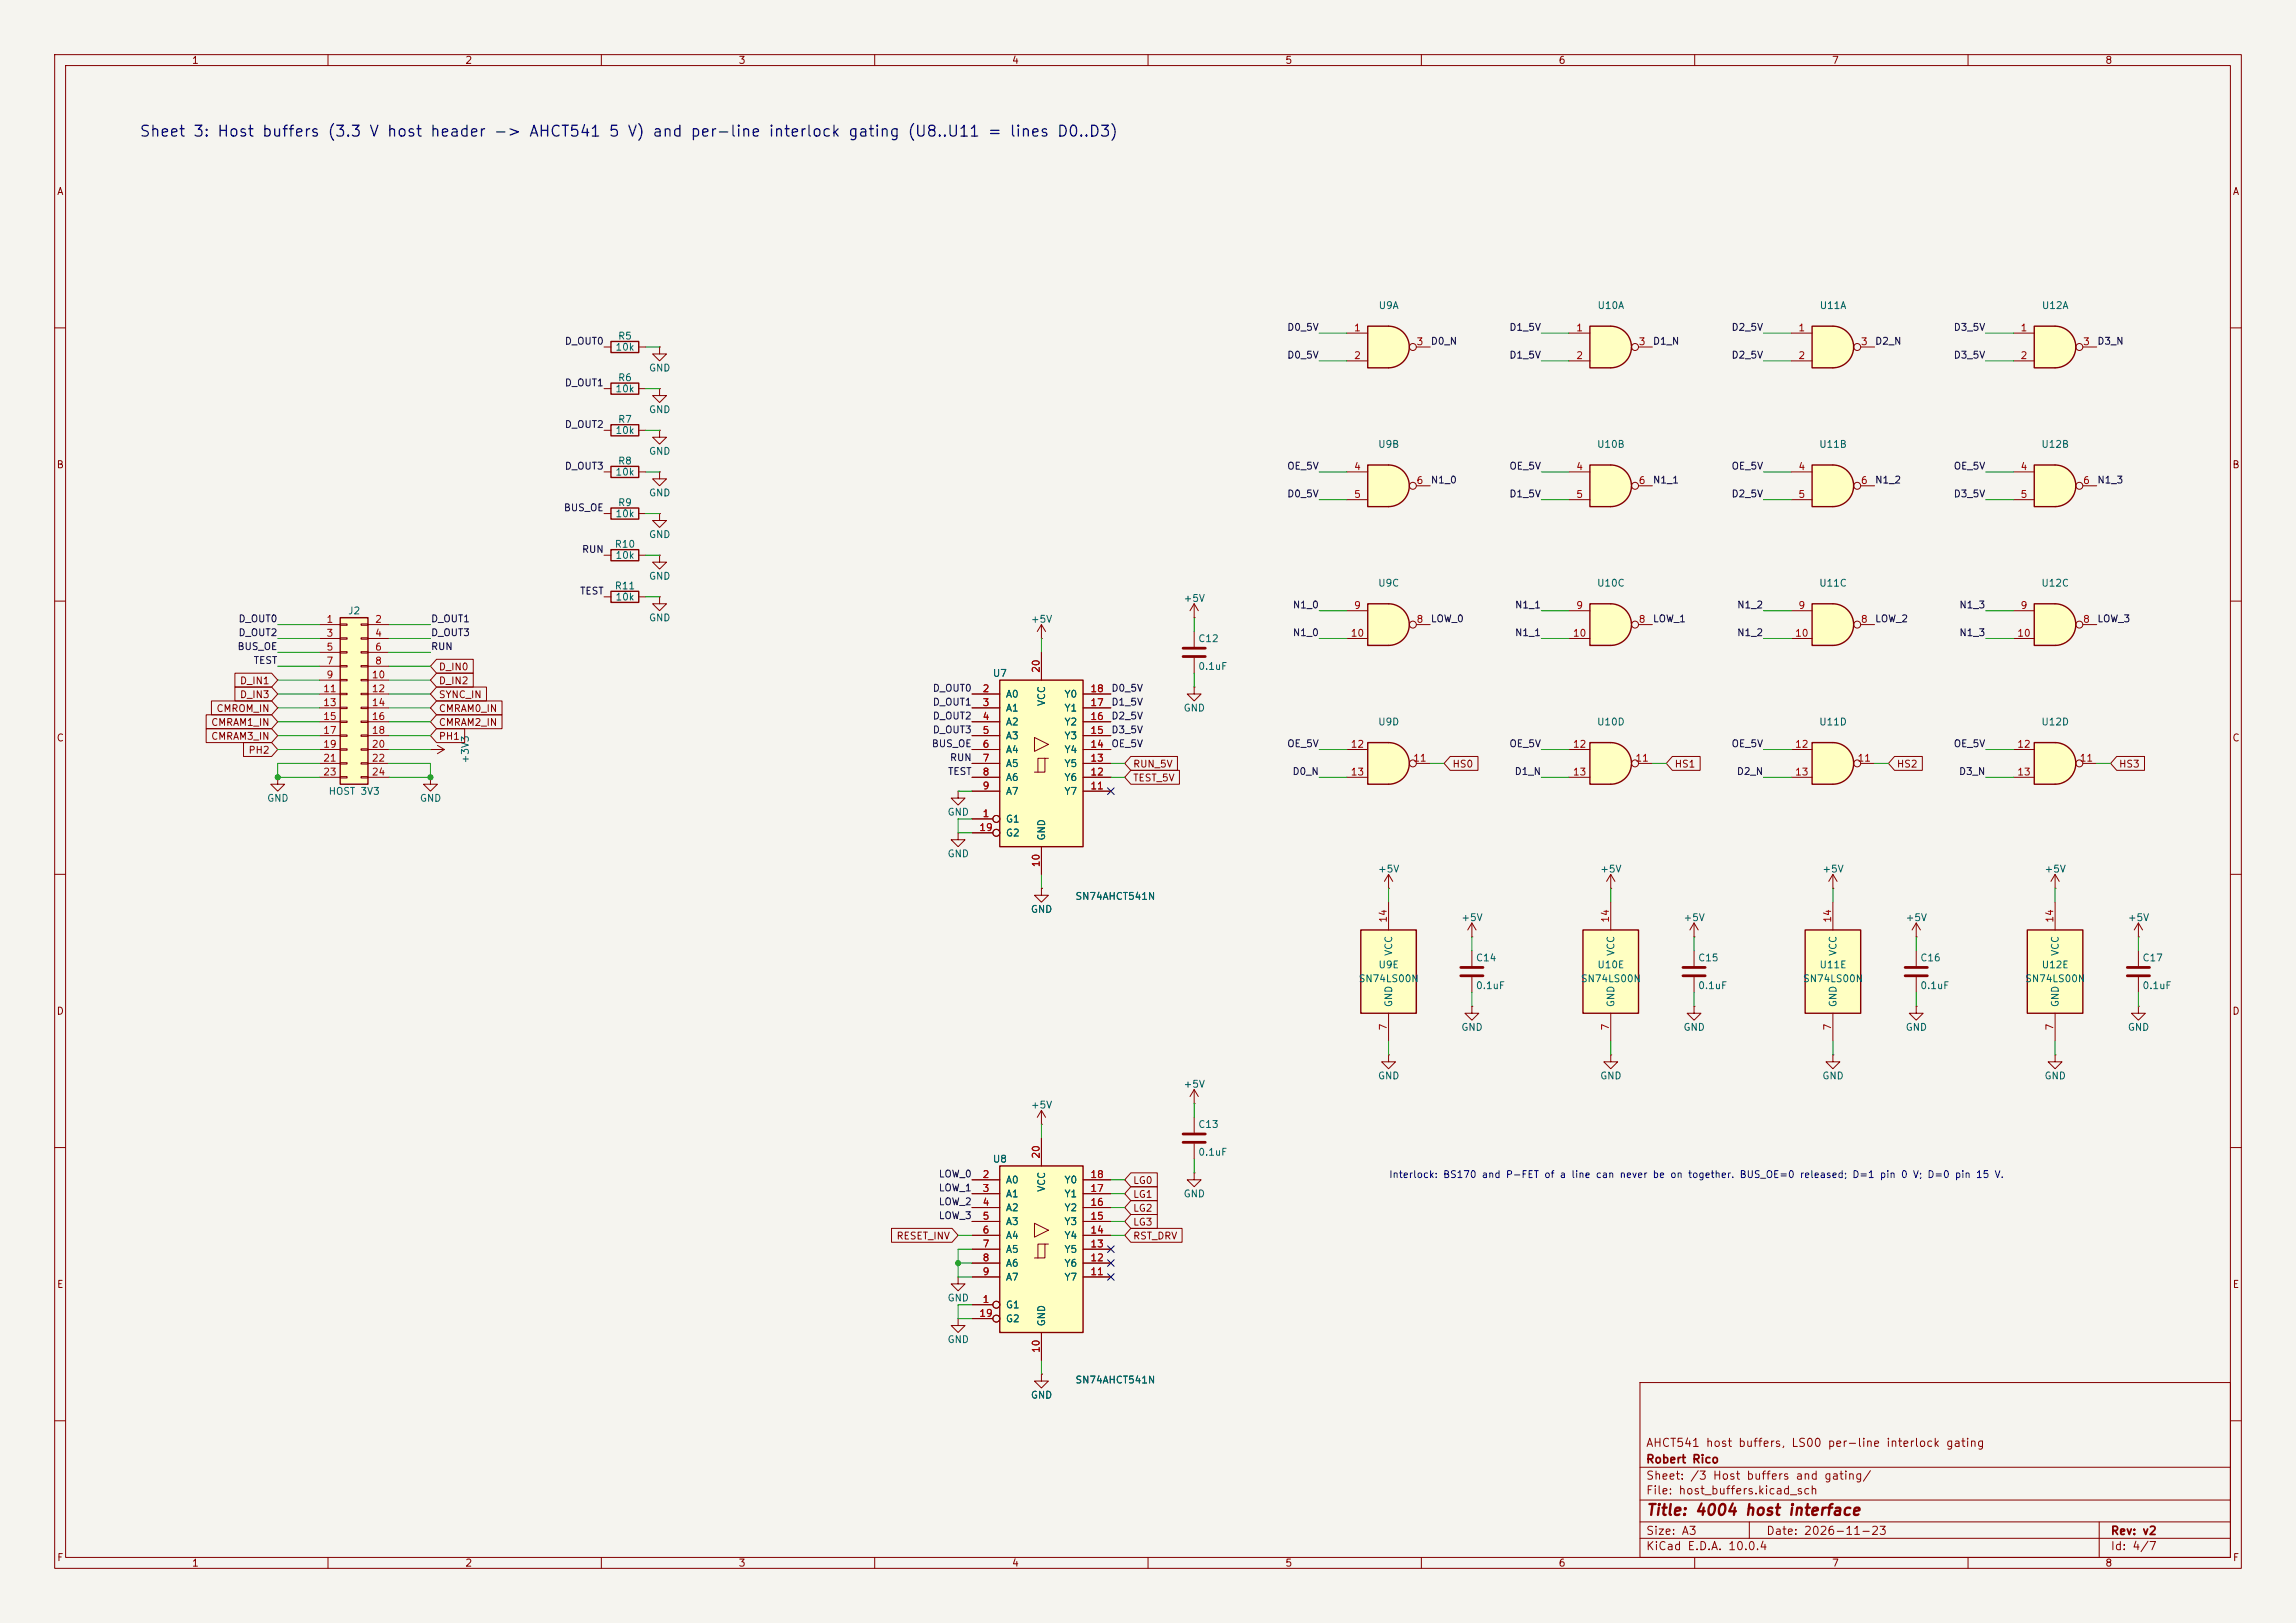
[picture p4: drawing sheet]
<svg xmlns="http://www.w3.org/2000/svg" width="420mm" height="297mm" viewBox="0 0 420 297" stroke-linecap="round" stroke-linejoin="round" font-family="sans-serif">
<defs><g id="words">
<text font-size="2" fill="#0000c2" x="25.4" y="25.5">Sheet 3: Host buffers (3.3 V host header -&gt; AHCT541 5 V) and per-line interlock gating (U8..U11 = lines D0..D3)</text>
<text font-size="2" fill="#840000" x="301" y="277.8">Title: 4004 host interface</text>
<g font-size="1.5" fill="#840000">
<text x="301" y="268.1">Robert Rico</text>
<text x="301" y="265.1">AHCT541 host buffers, LS00 per-line interlock gating</text>
<text x="301" y="273.8">File: host_buffers.kicad_sch</text>
<text x="301" y="271.1">Sheet: /3 Host buffers and gating/</text>
<text x="301" y="281.2">Size: A3</text>
<text x="323" y="281.2">Date: 2026-11-23</text>
<text x="386" y="281.2">Rev: v2</text>
<text x="301" y="284">KiCad E.D.A. 10.0.4</text>
<text x="386" y="284">Id: 4/7</text>
</g>
<g font-size="1.3" fill="#840000">
<text x="35" y="12">1</text>
<text x="85" y="12">2</text>
<text x="135" y="12">3</text>
<text x="185" y="12">4</text>
<text x="235" y="12">5</text>
<text x="285" y="12">6</text>
<text x="335" y="12">7</text>
<text x="385" y="12">8</text>
<text x="10.3" y="36">A</text>
<text x="408.3" y="36">A</text>
<text x="10.3" y="86">B</text>
<text x="408.2" y="86">B</text>
<text x="43.8" y="125.5">D_IN1</text>
<text x="80.2" y="123">D_IN0</text>
<text x="80.2" y="125.5">D_IN2</text>
<text x="39.5" y="130.6">CMROM_IN</text>
<text x="43.8" y="128.1">D_IN3</text>
<text x="80.2" y="128.1">SYNC_IN</text>
<text x="80.2" y="130.6">CMRAM0_IN</text>
<text x="10.3" y="136">C</text>
<text x="38.5" y="135.7">CMRAM3_IN</text>
<text x="38.5" y="133.1">CMRAM1_IN</text>
<text x="80.2" y="133.1">CMRAM2_IN</text>
<text x="80.2" y="135.7">PH1</text>
<text x="408.2" y="136">C</text>
<text x="45.4" y="138.2">PH2</text>
<text x="207.2" y="143.3">TEST_5V</text>
<text x="207.2" y="140.8">RUN_5V</text>
<text x="265.6" y="140.8">HS0</text>
<text x="306.2" y="140.8">HS1</text>
<text x="346.9" y="140.8">HS2</text>
<text x="387.5" y="140.8">HS3</text>
<text x="10.3" y="186">D</text>
<text x="408.2" y="186">D</text>
<text x="207.2" y="217">LG0</text>
<text x="207.2" y="219.5">LG1</text>
<text x="163.9" y="227.1">RESET_INV</text>
<text x="207.2" y="227.1">RST_DRV</text>
<text x="207.2" y="222">LG2</text>
<text x="207.2" y="224.6">LG3</text>
<text x="10.3" y="236">E</text>
<text x="408.3" y="236">E</text>
<text x="10.3" y="286">F</text>
<text x="35" y="287">1</text>
<text x="85" y="287">2</text>
<text x="135" y="287">3</text>
<text x="185" y="287">4</text>
<text x="235" y="287">5</text>
<text x="285" y="287">6</text>
<text x="335" y="287">7</text>
<text x="385" y="287">8</text>
<text x="408.3" y="286">F</text>
</g>
<g font-size="1.3" fill="#006464">
<text x="252.1" y="56.9">U9A</text>
<text x="292.1" y="56.9">U10A</text>
<text x="332.8" y="56.9">U11A</text>
<text x="373.4" y="56.9">U12A</text>
<text x="112.5" y="64.5">10k</text>
<text x="113" y="62.4">R5</text>
<text x="113" y="70.1">R6</text>
<text x="118.6" y="68.3">GND</text>
<text x="112.5" y="72.1">10k</text>
<text x="113" y="77.7">R7</text>
<text x="118.6" y="75.9">GND</text>
<text x="112.5" y="79.7">10k</text>
<text x="118.6" y="83.5">GND</text>
<text x="252" y="82.3">U9B</text>
<text x="292" y="82.3">U10B</text>
<text x="332.7" y="82.3">U11B</text>
<text x="373.3" y="82.3">U12B</text>
<text x="112.5" y="87.3">10k</text>
<text x="113" y="85.3">R8</text>
<text x="112.5" y="95">10k</text>
<text x="113" y="92.9">R9</text>
<text x="118.6" y="91.1">GND</text>
<text x="112.4" y="100.5">R10</text>
<text x="118.6" y="98.8">GND</text>
<text x="112.5" y="102.6">10k</text>
<text x="118.6" y="106.4">GND</text>
<text x="252" y="107.7">U9C</text>
<text x="292" y="107.7">U10C</text>
<text x="332.7" y="107.7">U11C</text>
<text x="373.3" y="107.7">U12C</text>
<text x="63.6" y="112.7">J2</text>
<text x="112.4" y="108.2">R11</text>
<text x="112.5" y="110.2">10k</text>
<text x="216.4" y="110.4">+5V</text>
<text x="118.6" y="114">GND</text>
<text x="188.5" y="114.3">+5V</text>
<text x="219.1" y="117.8">C12</text>
<text x="181.5" y="124.2">U7</text>
<text x="219.1" y="122.9">0.1uF</text>
<text x="183.9" y="128">A0</text>
<text x="183.9" y="130.5">A1</text>
<text x="191.5" y="129.3" transform="rotate(-90 191.5 129.3)">VCC</text>
<text x="194.6" y="130.5">Y1</text>
<text x="194.6" y="128">Y0</text>
<text x="216.4" y="130.5">GND</text>
<text x="183.9" y="133.1">A2</text>
<text x="183.9" y="135.6">A3</text>
<text x="194.6" y="135.6">Y3</text>
<text x="194.6" y="133.1">Y2</text>
<text x="252" y="133.1">U9D</text>
<text x="292" y="133.1">U10D</text>
<text x="332.7" y="133.1">U11D</text>
<text x="373.3" y="133.1">U12D</text>
<text x="86.1" y="139.8" transform="rotate(-90 86.1 139.8)">+3V3</text>
<text x="183.9" y="138.1">A4</text>
<text x="183.9" y="140.7">A5</text>
<text x="183.9" y="143.2">A6</text>
<text x="194.6" y="143.2">Y6</text>
<text x="194.6" y="140.7">Y5</text>
<text x="194.6" y="138.1">Y4</text>
<text x="48.8" y="147">GND</text>
<text x="60" y="145.8">HOST 3V3</text>
<text x="76.7" y="147">GND</text>
<text x="173.2" y="149.6">GND</text>
<text x="183.9" y="145.8">A7</text>
<text x="194.6" y="145.8">Y7</text>
<text x="183.9" y="150.8">G1</text>
<text x="183.9" y="153.4">G2</text>
<text x="191.5" y="153.9" transform="rotate(-90 191.5 153.9)">GND</text>
<text x="173.2" y="157.2">GND</text>
<text x="252" y="160">+5V</text>
<text x="292.6" y="160">+5V</text>
<text x="333.2" y="160">+5V</text>
<text x="373.9" y="160">+5V</text>
<text x="188.5" y="167.3">GND</text>
<text x="196.6" y="165">SN74AHCT541N</text>
<text x="267.2" y="168.9">+5V</text>
<text x="307.8" y="168.9">+5V</text>
<text x="348.5" y="168.9">+5V</text>
<text x="389.1" y="168.9">+5V</text>
<text x="252.1" y="177.5">U9E</text>
<text x="255" y="175" transform="rotate(-90 255 175)">VCC</text>
<text x="269.9" y="176.2">C14</text>
<text x="292.1" y="177.5">U10E</text>
<text x="295.6" y="175" transform="rotate(-90 295.6 175)">VCC</text>
<text x="310.5" y="176.2">C15</text>
<text x="332.7" y="177.5">U11E</text>
<text x="336.3" y="175" transform="rotate(-90 336.3 175)">VCC</text>
<text x="351.2" y="176.2">C16</text>
<text x="373.4" y="177.5">U12E</text>
<text x="376.9" y="175" transform="rotate(-90 376.9 175)">VCC</text>
<text x="391.8" y="176.2">C17</text>
<text x="248.4" y="180">SN74LS00N</text>
<text x="255" y="184.4" transform="rotate(-90 255 184.4)">GND</text>
<text x="269.9" y="181.3">0.1uF</text>
<text x="289.1" y="180">SN74LS00N</text>
<text x="295.6" y="184.4" transform="rotate(-90 295.6 184.4)">GND</text>
<text x="310.5" y="181.3">0.1uF</text>
<text x="329.7" y="180">SN74LS00N</text>
<text x="336.3" y="184.4" transform="rotate(-90 336.3 184.4)">GND</text>
<text x="351.2" y="181.3">0.1uF</text>
<text x="370.3" y="180">SN74LS00N</text>
<text x="376.9" y="184.4" transform="rotate(-90 376.9 184.4)">GND</text>
<text x="391.8" y="181.3">0.1uF</text>
<text x="267.2" y="188.9">GND</text>
<text x="307.8" y="188.9">GND</text>
<text x="348.5" y="188.9">GND</text>
<text x="389.1" y="188.9">GND</text>
<text x="252" y="197.8">GND</text>
<text x="292.6" y="197.8">GND</text>
<text x="333.2" y="197.8">GND</text>
<text x="373.9" y="197.8">GND</text>
<text x="188.5" y="203.2">+5V</text>
<text x="216.4" y="199.3">+5V</text>
<text x="219.1" y="206.7">C13</text>
<text x="181.5" y="213.1">U8</text>
<text x="219.1" y="211.8">0.1uF</text>
<text x="183.9" y="216.9">A0</text>
<text x="183.9" y="219.4">A1</text>
<text x="183.9" y="222">A2</text>
<text x="191.5" y="218.2" transform="rotate(-90 191.5 218.2)">VCC</text>
<text x="194.6" y="222">Y2</text>
<text x="194.6" y="219.4">Y1</text>
<text x="194.6" y="216.9">Y0</text>
<text x="216.4" y="219.4">GND</text>
<text x="183.9" y="224.5">A3</text>
<text x="183.9" y="227">A4</text>
<text x="194.6" y="227">Y4</text>
<text x="194.6" y="224.5">Y3</text>
<text x="183.9" y="229.6">A5</text>
<text x="183.9" y="232.1">A6</text>
<text x="194.6" y="232.1">Y6</text>
<text x="194.6" y="229.6">Y5</text>
<text x="173.2" y="238.5">GND</text>
<text x="183.9" y="239.7">G1</text>
<text x="183.9" y="234.7">A7</text>
<text x="194.6" y="234.7">Y7</text>
<text x="183.9" y="242.3">G2</text>
<text x="191.5" y="242.8" transform="rotate(-90 191.5 242.8)">GND</text>
<text x="173.2" y="246.1">GND</text>
<text x="188.5" y="256.2">GND</text>
<text x="196.6" y="253.5">SN74AHCT541N</text>
</g>
<g font-size="1.3" fill="#0f0f0f">
<text x="103.2" y="63.4">D_OUT0</text>
<text x="235.4" y="60.8">D0_5V</text>
<text x="235.4" y="65.9">D0_5V</text>
<text x="261.6" y="63.4">D0_N</text>
<text x="276" y="65.9">D1_5V</text>
<text x="276" y="60.8">D1_5V</text>
<text x="302.3" y="63.4">D1_N</text>
<text x="316.6" y="65.9">D2_5V</text>
<text x="316.6" y="60.8">D2_5V</text>
<text x="342.9" y="63.4">D2_N</text>
<text x="357.3" y="60.8">D3_5V</text>
<text x="357.3" y="65.9">D3_5V</text>
<text x="383.5" y="63.4">D3_N</text>
<text x="103.2" y="71">D_OUT1</text>
<text x="103.2" y="78.6">D_OUT2</text>
<text x="103.2" y="86.2">D_OUT3</text>
<text x="235.4" y="86.2">OE_5V</text>
<text x="261.6" y="88.8">N1_0</text>
<text x="276" y="86.2">OE_5V</text>
<text x="302.3" y="88.8">N1_1</text>
<text x="316.6" y="86.2">OE_5V</text>
<text x="342.9" y="88.8">N1_2</text>
<text x="357.3" y="86.2">OE_5V</text>
<text x="383.5" y="88.8">N1_3</text>
<text x="103" y="93.9">BUS_OE</text>
<text x="235.4" y="91.3">D0_5V</text>
<text x="276" y="91.3">D1_5V</text>
<text x="316.6" y="91.3">D2_5V</text>
<text x="357.3" y="91.3">D3_5V</text>
<text x="106.4" y="101.5">RUN</text>
<text x="106" y="109.1">TEST</text>
<text x="236.4" y="111.6">N1_0</text>
<text x="277" y="111.6">N1_1</text>
<text x="317.7" y="111.6">N1_2</text>
<text x="358.3" y="111.6">N1_3</text>
<text x="43.3" y="119.3">BUS_OE</text>
<text x="43.5" y="114.2">D_OUT0</text>
<text x="43.5" y="116.7">D_OUT2</text>
<text x="78.7" y="119.3">RUN</text>
<text x="78.7" y="116.7">D_OUT3</text>
<text x="78.7" y="114.2">D_OUT1</text>
<text x="236.4" y="116.7">N1_0</text>
<text x="261.6" y="114.2">LOW_0</text>
<text x="277" y="116.7">N1_1</text>
<text x="302.3" y="114.2">LOW_1</text>
<text x="317.7" y="116.7">N1_2</text>
<text x="342.9" y="114.2">LOW_2</text>
<text x="358.3" y="116.7">N1_3</text>
<text x="383.5" y="114.2">LOW_3</text>
<text x="46.3" y="121.8">TEST</text>
<text x="170.5" y="129.4">D_OUT1</text>
<text x="170.5" y="132">D_OUT2</text>
<text x="170.5" y="126.9">D_OUT0</text>
<text x="203.2" y="132">D2_5V</text>
<text x="203.2" y="126.9">D0_5V</text>
<text x="203.2" y="129.4">D1_5V</text>
<text x="170.3" y="137">BUS_OE</text>
<text x="170.5" y="134.5">D_OUT3</text>
<text x="203.2" y="137">OE_5V</text>
<text x="203.2" y="134.5">D3_5V</text>
<text x="235.4" y="137">OE_5V</text>
<text x="276" y="137">OE_5V</text>
<text x="316.6" y="137">OE_5V</text>
<text x="357.3" y="137">OE_5V</text>
<text x="173.3" y="142.1">TEST</text>
<text x="173.7" y="139.6">RUN</text>
<text x="236.3" y="142.1">D0_N</text>
<text x="277" y="142.1">D1_N</text>
<text x="317.6" y="142.1">D2_N</text>
<text x="358.2" y="142.1">D3_N</text>
<text x="171.6" y="215.8">LOW_0</text>
<text x="171.6" y="218.3">LOW_1</text>
<text x="171.6" y="220.9">LOW_2</text>
<text x="171.6" y="223.4">LOW_3</text>
</g>
<g font-size="1.3" fill="#a90000">
<text x="247.6" y="60.9">1</text>
<text x="259" y="63.5">3</text>
<text x="288.2" y="60.9">1</text>
<text x="299.6" y="63.5">3</text>
<text x="328.9" y="60.9">1</text>
<text x="340.3" y="63.5">3</text>
<text x="369.5" y="60.9">1</text>
<text x="380.9" y="63.5">3</text>
<text x="247.6" y="66">2</text>
<text x="288.2" y="66">2</text>
<text x="328.9" y="66">2</text>
<text x="369.5" y="66">2</text>
<text x="247.6" y="86.3">4</text>
<text x="259" y="88.9">6</text>
<text x="288.2" y="86.3">4</text>
<text x="299.6" y="88.9">6</text>
<text x="328.9" y="86.3">4</text>
<text x="340.3" y="88.9">6</text>
<text x="369.5" y="86.3">4</text>
<text x="380.9" y="88.9">6</text>
<text x="247.6" y="91.4">5</text>
<text x="288.2" y="91.4">5</text>
<text x="328.9" y="91.4">5</text>
<text x="369.5" y="91.4">5</text>
<text x="247.6" y="111.7">9</text>
<text x="288.2" y="111.7">9</text>
<text x="328.9" y="111.7">9</text>
<text x="369.5" y="111.7">9</text>
<text x="59.6" y="114.3">1</text>
<text x="59.6" y="116.8">3</text>
<text x="59.6" y="119.4">5</text>
<text x="68.5" y="114.3">2</text>
<text x="68.5" y="116.8">4</text>
<text x="68.5" y="119.4">6</text>
<text x="247" y="116.8">10</text>
<text x="259" y="114.3">8</text>
<text x="287.6" y="116.8">10</text>
<text x="299.6" y="114.3">8</text>
<text x="328.3" y="116.8">10</text>
<text x="340.3" y="114.3">8</text>
<text x="368.9" y="116.8">10</text>
<text x="380.9" y="114.3">8</text>
<text x="59.6" y="121.9">7</text>
<text x="59.6" y="124.4">9</text>
<text x="67.9" y="124.4">10</text>
<text x="68.5" y="121.9">8</text>
<text x="190.5" y="123.2" transform="rotate(-90 190.5 123.2)">20</text>
<text x="59" y="127">11</text>
<text x="59" y="129.5">13</text>
<text x="67.9" y="127">12</text>
<text x="67.9" y="129.5">14</text>
<text x="179.6" y="127">2</text>
<text x="179.6" y="129.5">3</text>
<text x="199.3" y="129.5">17</text>
<text x="199.3" y="127">18</text>
<text x="59" y="132.1">15</text>
<text x="59" y="134.6">17</text>
<text x="59" y="137.1">19</text>
<text x="67.9" y="132.1">16</text>
<text x="67.9" y="134.6">18</text>
<text x="67.9" y="137.1">20</text>
<text x="179.6" y="132.1">4</text>
<text x="179.6" y="134.6">5</text>
<text x="179.6" y="137.1">6</text>
<text x="199.3" y="137.1">14</text>
<text x="199.3" y="134.6">15</text>
<text x="199.3" y="132.1">16</text>
<text x="247" y="137.1">12</text>
<text x="287.6" y="137.1">12</text>
<text x="328.3" y="137.1">12</text>
<text x="368.9" y="137.1">12</text>
<text x="59" y="139.7">21</text>
<text x="59" y="142.2">23</text>
<text x="67.9" y="139.7">22</text>
<text x="67.9" y="142.2">24</text>
<text x="179.6" y="139.7">7</text>
<text x="179.6" y="142.2">8</text>
<text x="199.3" y="142.2">12</text>
<text x="199.3" y="139.7">13</text>
<text x="247" y="142.2">13</text>
<text x="258.4" y="139.7">11</text>
<text x="287.6" y="142.2">13</text>
<text x="299" y="139.7">11</text>
<text x="328.3" y="142.2">13</text>
<text x="339.7" y="139.7">11</text>
<text x="368.9" y="142.2">13</text>
<text x="380.3" y="139.7">11</text>
<text x="179.6" y="149.8">1</text>
<text x="179.6" y="144.8">9</text>
<text x="199.3" y="144.8">11</text>
<text x="179" y="152.4">19</text>
<text x="190.5" y="158.8" transform="rotate(-90 190.5 158.8)">10</text>
<text x="254" y="169" transform="rotate(-90 254 169)">14</text>
<text x="294.6" y="169" transform="rotate(-90 294.6 169)">14</text>
<text x="335.3" y="169" transform="rotate(-90 335.3 169)">14</text>
<text x="375.9" y="169" transform="rotate(-90 375.9 169)">14</text>
<text x="254" y="188.7" transform="rotate(-90 254 188.7)">7</text>
<text x="294.6" y="188.7" transform="rotate(-90 294.6 188.7)">7</text>
<text x="335.3" y="188.7" transform="rotate(-90 335.3 188.7)">7</text>
<text x="375.9" y="188.7" transform="rotate(-90 375.9 188.7)">7</text>
<text x="179.6" y="215.9">2</text>
<text x="190.5" y="212.1" transform="rotate(-90 190.5 212.1)">20</text>
<text x="199.3" y="215.9">18</text>
<text x="179.6" y="218.4">3</text>
<text x="179.6" y="221">4</text>
<text x="199.3" y="221">16</text>
<text x="199.3" y="218.4">17</text>
<text x="179.6" y="223.5">5</text>
<text x="179.6" y="226">6</text>
<text x="199.3" y="226">14</text>
<text x="199.3" y="223.5">15</text>
<text x="179.6" y="228.6">7</text>
<text x="179.6" y="231.1">8</text>
<text x="179.6" y="233.7">9</text>
<text x="199.3" y="233.7">11</text>
<text x="199.3" y="231.1">12</text>
<text x="199.3" y="228.6">13</text>
<text x="179.6" y="238.7">1</text>
<text x="179" y="241.3">19</text>
<text x="190.5" y="247.7" transform="rotate(-90 190.5 247.7)">10</text>
</g>
<text font-size="1.3" fill="#0000c2" x="254" y="215.9">Interlock: BS170 and P-FET of a line can never be on together. BUS_OE=0 released; D=1 pin 0 V; D=0 pin 15 V.</text>
</g></defs>
<path d="M0 0h420v297h-420z" fill="#f5f4ef" stroke="#f5f4ef" stroke-width=".18"/>
<g fill="none" stroke="#840000" stroke-width=".18">
<path d="M10 10h400v277h-400zM12 12h396v273h-396zM60 10v2M110 10v2M160 10v2M210 10v2M260 10v2M310 10v2M360 10v2M10 60h2M408 60h2M10 110h2"/>
<path d="M408 110h2M10 160h2M408 160h2M10 210h2M408 210h2M300 253h108v32h-108zM10 260h2M300 278.5h108M300 274.5h108M300 268.5h108M320 278.5v3M384 278.5v6.5"/>
<path d="M408 260h2M60 285v2M110 285v2M160 285v2M210 285v2M260 285v2M300 281.5h108M310 285v2M360 285v2"/>
</g>
<path d="M375.9 110.5a3.8 3.8 0 0 1 3.8 3.8 3.8 3.8 0 0 1-3.8 3.8z" fill="#ffffc2" stroke="#ffffc2" stroke-width=".18"/>
<path d="M372.1 110.5h3.8v7.6h-3.8z" fill="#ffffc2"/>
<path d="M111.8 62.5h5v2h-5zM372.1 110.5h3.8a3.8 3.8 0 0 1 3.8 3.8 3.8 3.8 0 0 1-3.8 3.8h-3.8z" fill="none" stroke="#840000" stroke-width=".25"/>
<g fill="none" stroke="#840000" stroke-width=".18">
<path d="M110.5 63.5h1.3M116.8 63.5h1.3M218.4 113h.1M218.4 110.5v2.5M218.4 115.6v2.8M218.4 110.5l-.7 1.3M218.4 110.5l.8 1.3M368.3 111.8h3.8M368.3 116.8h3.8M381 114.3h2.5M218.4 120.4v2.8M309.9 174v2.8"/>
<path d="M309.9 178.8v2.8M218.4 204.5v2.8M218.4 209.3v2.8"/>
<circle cx="380.4" cy="114.3" r=".63"/>
</g>
<path d="M216.4 118.6h4.1M216.4 120.1h4.1M307.8 177h4.1M307.8 178.6h4.1M216.4 207.5h4.1M216.4 209h4.1" fill="none" stroke="#840000" stroke-width=".51"/>
<path d="M182.9 213.4h15.2v30.4h-15.2z" fill="#ffffc2"/>
<g fill="none" stroke="#840000" stroke-width=".18">
<path d="M177.8 215.9h5.1M177.8 218.4h5.1M190.5 208.3v5.1M198.1 215.9h5.1M198.1 218.4h5.1M177.8 238.8h3.8M177.8 221h5.1M177.8 223.5h5.1M177.8 226.1h5.1M177.8 228.6h5.1M177.8 231.1h5.1M177.8 233.7h5.1"/>
<path d="M189.2 223.9l2.6 1.2-2.6 1.3zM191.1 227.7h-1.2v2.5M191.8 227.7h-.7v2.5h-1.9M198.1 221h5.1M198.1 223.5h5.1M198.1 226.1h5.1M198.1 228.6h5.1M198.1 231.1h5.1M198.1 233.7h5.1M177.8 241.3h3.8M190.5 243.8v5.1"/>
<circle cx="182.2" cy="238.8" r=".63"/>
<circle cx="182.2" cy="241.3" r=".63"/>
</g>
<path d="M182.9 213.4h15.2v30.4h-15.2z" fill="none" stroke="#840000" stroke-width=".25"/>
<path d="M294.6 59.7a3.8 3.8 0 0 1 3.8 3.8 3.8 3.8 0 0 1-3.8 3.8z" fill="#ffffc2" stroke="#ffffc2" stroke-width=".18"/>
<path d="M290.8 59.7h3.8v7.6h-3.8z" fill="#ffffc2"/>
<path d="M290.8 59.7h3.8a3.8 3.8 0 0 1 3.8 3.8 3.8 3.8 0 0 1-3.8 3.8h-3.8zM111.8 77.7h5v2.1h-5zM111.8 70.1h5v2h-5zM111.8 85.3h5v2.1h-5zM111.8 108.2h5v2h-5z" fill="none" stroke="#840000" stroke-width=".25"/>
<g fill="none" stroke="#840000" stroke-width=".18">
<path d="M110.5 78.7h1.3M110.5 71.1h1.3M116.8 78.7h1.3M116.8 71.1h1.3M120.6 78.7v1.3h1.3l-1.3 1.3-1.2-1.3h1.2M120.6 78.7h.1M120.6 71.1v1.3h1.3l-1.3 1.3-1.2-1.3h1.2M120.6 71.1h.1M287 61h3.8M287 66h3.8M299.7 63.5h2.6M110.5 86.4h1.3"/>
<path d="M116.8 86.4h1.3M110.5 109.2h1.3M116.8 109.2h1.3M269.2 174v2.8M269.2 178.8v2.8M309.9 171.5h.1M309.9 168.9l-.8 1.3M309.9 168.9l.7 1.3M309.9 168.9v2.6"/>
<circle cx="299.1" cy="63.5" r=".63"/>
</g>
<path d="M267.2 177h4.1M267.2 178.6h4.1" fill="none" stroke="#840000" stroke-width=".51"/>
<path d="M289.6 170.2h10.1v15.2h-10.1z" fill="#ffffc2"/>
<path d="M111.8 93h5v2h-5zM111.8 100.6h5v2h-5zM289.6 170.2h10.1v15.2h-10.1z" fill="none" stroke="#840000" stroke-width=".25"/>
<g fill="none" stroke="#840000" stroke-width=".18">
<path d="M110.5 94h1.3M116.8 94h1.3M120.6 86.4v1.2h1.3l-1.3 1.3-1.2-1.3h1.2M120.6 86.4h.1M120.6 94v1.3h1.3l-1.3 1.2-1.2-1.2h1.2M120.6 94h.1M110.5 101.6h1.3M116.8 101.6h1.3M120.6 101.6v1.3h1.3l-1.3 1.2-1.2-1.2h1.2M120.6 101.6h.1M120.6 109.2v1.3h1.3l-1.3 1.3-1.2-1.3h1.2M120.6 109.2h.1"/>
<path d="M190.5 116.8h.1M190.5 114.3l-.8 1.3M190.5 114.3l.8 1.3M190.5 114.3v2.5M294.6 165.1v5.1M254 193v1.3h1.3l-1.3 1.3-1.3-1.3h1.3M254 193h.1M269.2 184.2v1.2h1.3l-1.3 1.3-1.2-1.3h1.2M269.2 184.2h.1M294.6 185.4v5.1"/>
</g>
<path d="M248.9 170.2h10.2v15.2h-10.2z" fill="#ffffc2"/>
<path d="M248.9 170.2h10.2v15.2h-10.2z" fill="none" stroke="#840000" stroke-width=".25"/>
<g fill="none" stroke="#840000" stroke-width=".18">
<path d="M78.7 137.2h.1M78.7 137.2h2.6M80 136.4l1.3 .8M81.3 137.2l-1.3 .7M175.3 144.8v1.3h1.2l-1.2 1.2-1.3-1.2h1.3M175.3 144.8h.1M175.3 152.4v1.3h1.2l-1.2 1.2-1.3-1.2h1.3M175.3 152.4h.1M190.5 162.6v1.2h1.3l-1.3 1.3-1.3-1.3h1.3M190.5 162.6h.1M254 162.6h.1M254 160v2.6"/>
<path d="M254 165.1v5.1M254 160l-.8 1.3M254 160l.8 1.3M254 185.4v5.1"/>
</g>
<path d="M182.9 124.5h15.2v30.4h-15.2z" fill="#ffffc2"/>
<g fill="none" stroke="#840000" stroke-width=".18">
<path d="M190.5 119.4v5.1M177.8 127h5.1M177.8 129.5h5.1M177.8 132.1h5.1M177.8 134.6h5.1M177.8 137.2h5.1M177.8 139.7h5.1M189.2 135l2.6 1.2-2.6 1.3zM191.1 138.8h-1.2v2.5M191.8 138.8h-.7v2.5h-1.9M198.1 127h5.1M198.1 129.5h5.1"/>
<path d="M198.1 132.1h5.1M198.1 134.6h5.1M198.1 137.2h5.1M198.1 139.7h5.1M177.8 149.9h3.8M177.8 142.2h5.1M177.8 144.8h5.1M177.8 152.4h3.8M190.5 154.9v5.1M198.1 142.2h5.1M198.1 144.8h5.1"/>
<circle cx="182.2" cy="149.9" r=".63"/>
<circle cx="182.2" cy="152.4" r=".63"/>
</g>
<path d="M182.9 124.5h15.2v30.4h-15.2z" fill="none" stroke="#840000" stroke-width=".25"/>
<path d="M335.3 110.5a3.8 3.8 0 0 1 3.8 3.8 3.8 3.8 0 0 1-3.8 3.8z" fill="#ffffc2" stroke="#ffffc2" stroke-width=".18"/>
<path d="M331.5 110.5h3.8v7.6h-3.8z" fill="#ffffc2"/>
<path d="M331.5 110.5h3.8a3.8 3.8 0 0 1 3.8 3.8 3.8 3.8 0 0 1-3.8 3.8h-3.8z" fill="none" stroke="#840000" stroke-width=".25"/>
<g fill="none" stroke="#840000" stroke-width=".18">
<path d="M327.7 111.8h3.8M327.7 116.8h3.8M340.4 114.3h2.5M175.3 241.3v1.3h1.2l-1.2 1.2-1.3-1.2h1.3M175.3 241.3h.1M190.5 251.5v1.2h1.3l-1.3 1.3-1.3-1.3h1.3M190.5 251.5h.1"/>
<circle cx="339.7" cy="114.3" r=".63"/>
</g>
<path d="M375.9 59.7a3.8 3.8 0 0 1 3.8 3.8 3.8 3.8 0 0 1-3.8 3.8z" fill="#ffffc2" stroke="#ffffc2" stroke-width=".18"/>
<path d="M372.1 59.7h3.8v7.6h-3.8z" fill="#ffffc2"/>
<path d="M372.1 59.7h3.8a3.8 3.8 0 0 1 3.8 3.8 3.8 3.8 0 0 1-3.8 3.8h-3.8z" fill="none" stroke="#840000" stroke-width=".25"/>
<g fill="none" stroke="#840000" stroke-width=".18">
<path d="M120.6 63.5v1.3h1.3l-1.3 1.2-1.2-1.2h1.2M120.6 63.5h.1M368.3 61h3.8M368.3 66h3.8M381 63.5h2.5M218.4 125.7v1.3h1.3l-1.3 1.3-1.2-1.3h1.2M218.4 125.7h.1M294.6 162.6h.1M294.6 160l-.7 1.3M294.6 160l.8 1.3M294.6 160v2.6M335.3 162.6h.1"/>
<path d="M335.3 160l-.8 1.3M335.3 160l.7 1.3M335.3 160v2.6M309.9 184.2v1.2h1.2l-1.2 1.3-1.3-1.3h1.3M309.9 184.2h.1M190.5 205.7h.1M190.5 203.2l-.8 1.3M190.5 203.2l.8 1.3M190.5 203.2v2.5M175.3 233.7v1.2h1.2l-1.2 1.3-1.3-1.3h1.3M175.3 233.7h.1"/>
<circle cx="380.4" cy="63.5" r=".63"/>
</g>
<path d="M375.9 85.1a3.8 3.8 0 0 1 3.8 3.8 3.8 3.8 0 0 1-3.8 3.8z" fill="#ffffc2" stroke="#ffffc2" stroke-width=".18"/>
<path d="M372.1 85.1h3.8v7.6h-3.8z" fill="#ffffc2"/>
<path d="M372.1 85.1h3.8a3.8 3.8 0 0 1 3.8 3.8 3.8 3.8 0 0 1-3.8 3.8h-3.8z" fill="none" stroke="#840000" stroke-width=".25"/>
<g fill="none" stroke="#840000" stroke-width=".18">
<path d="M368.3 86.4h3.8M368.3 91.4h3.8M381 88.9h2.5"/>
<circle cx="380.4" cy="88.9" r=".63"/>
</g>
<path d="M335.3 59.7a3.8 3.8 0 0 1 3.8 3.8 3.8 3.8 0 0 1-3.8 3.8z" fill="#ffffc2" stroke="#ffffc2" stroke-width=".18"/>
<path d="M331.5 59.7h3.8v7.6h-3.8z" fill="#ffffc2"/>
<path d="M331.5 59.7h3.8a3.8 3.8 0 0 1 3.8 3.8 3.8 3.8 0 0 1-3.8 3.8h-3.8z" fill="none" stroke="#840000" stroke-width=".25"/>
<g fill="none" stroke="#840000" stroke-width=".18">
<path d="M327.7 61h3.8M327.7 66h3.8M340.4 63.5h2.5M50.8 142.2v1.3h1.3l-1.3 1.3-1.3-1.3h1.3M50.8 142.2h.1"/>
<circle cx="339.7" cy="63.5" r=".63"/>
</g>
<path d="M294.6 135.9a3.8 3.8 0 0 1 3.8 3.8 3.8 3.8 0 0 1-3.8 3.8z" fill="#ffffc2" stroke="#ffffc2" stroke-width=".18"/>
<path d="M290.8 135.9h3.8v7.6h-3.8z" fill="#ffffc2"/>
<path d="M290.8 135.9h3.8a3.8 3.8 0 0 1 3.8 3.8 3.8 3.8 0 0 1-3.8 3.8h-3.8z" fill="none" stroke="#840000" stroke-width=".25"/>
<g fill="none" stroke="#840000" stroke-width=".18">
<path d="M287 137.2h3.8M299.7 139.7h2.6M287 142.2h3.8"/>
<circle cx="299.1" cy="139.7" r=".63"/>
</g>
<path d="M62.2 113h5.1v30.5h-5.1z" fill="#ffffc2"/>
<path d="M62.2 113h5.1v30.5h-5.1z" fill="none" stroke="#840000" stroke-width=".25"/>
<g fill="none" stroke="#840000" stroke-width=".18">
<path d="M58.4 114.3h3.8M58.4 116.8h3.8M58.4 119.4h3.8M62.2 114.2h1.3v.2h-1.3zM62.2 116.7h1.3v.3h-1.3zM62.2 119.3h1.3v.2h-1.3zM66 114.2h1.3v.2h-1.3zM66 116.7h1.3v.3h-1.3zM66 119.3h1.3v.2h-1.3zM67.3 114.3h3.8M67.3 116.8h3.8M67.3 119.4h3.8"/>
<path d="M58.4 121.9h3.8M58.4 124.5h3.8M58.4 127h3.8M58.4 129.5h3.8M58.4 132.1h3.8M58.4 134.6h3.8M58.4 137.2h3.8M58.4 139.7h3.8M62.2 121.8h1.3v.2h-1.3zM62.2 124.3h1.3v.3h-1.3zM62.2 126.9h1.3v.2h-1.3zM62.2 129.4h1.3v.3h-1.3z"/>
<path d="M62.2 132h1.3v.2h-1.3zM62.2 134.5h1.3v.2h-1.3zM62.2 137h1.3v.3h-1.3zM62.2 139.6h1.3v.2h-1.3zM66 121.8h1.3v.2h-1.3zM66 124.3h1.3v.3h-1.3zM66 126.9h1.3v.2h-1.3zM66 129.4h1.3v.3h-1.3zM66 132h1.3v.2h-1.3zM66 134.5h1.3v.2h-1.3zM66 137h1.3v.3h-1.3zM66 139.6h1.3v.2h-1.3z"/>
<path d="M67.3 121.9h3.8M67.3 124.5h3.8M67.3 127h3.8M67.3 129.5h3.8M67.3 132.1h3.8M67.3 134.6h3.8M67.3 137.2h3.8M67.3 139.7h3.8M58.4 142.2h3.8M62.2 142.1h1.3v.3h-1.3zM66 142.1h1.3v.3h-1.3zM67.3 142.2h3.8"/>
</g>
<path d="M294.6 110.5a3.8 3.8 0 0 1 3.8 3.8 3.8 3.8 0 0 1-3.8 3.8z" fill="#ffffc2" stroke="#ffffc2" stroke-width=".18"/>
<path d="M290.8 110.5h3.8v7.6h-3.8z" fill="#ffffc2"/>
<path d="M290.8 110.5h3.8a3.8 3.8 0 0 1 3.8 3.8 3.8 3.8 0 0 1-3.8 3.8h-3.8z" fill="none" stroke="#840000" stroke-width=".25"/>
<g fill="none" stroke="#840000" stroke-width=".18">
<path d="M287 111.8h3.8M287 116.8h3.8M299.7 114.3h2.6M269.2 171.5h.1M269.2 168.9l-.7 1.3M269.2 168.9l.8 1.3M269.2 168.9v2.6"/>
<circle cx="299.1" cy="114.3" r=".63"/>
</g>
<path d="M254 59.7a3.8 3.8 0 0 1 3.8 3.8 3.8 3.8 0 0 1-3.8 3.8z" fill="#ffffc2" stroke="#ffffc2" stroke-width=".18"/>
<path d="M250.2 59.7h3.8v7.6h-3.8z" fill="#ffffc2"/>
<path d="M250.2 59.7h3.8a3.8 3.8 0 0 1 3.8 3.8 3.8 3.8 0 0 1-3.8 3.8h-3.8z" fill="none" stroke="#840000" stroke-width=".25"/>
<g fill="none" stroke="#840000" stroke-width=".18">
<path d="M246.4 61h3.8M246.4 66h3.8M259.1 63.5h2.5"/>
<circle cx="258.4" cy="63.5" r=".63"/>
</g>
<path d="M335.3 85.1a3.8 3.8 0 0 1 3.8 3.8 3.8 3.8 0 0 1-3.8 3.8z" fill="#ffffc2" stroke="#ffffc2" stroke-width=".18"/>
<path d="M331.5 85.1h3.8v7.6h-3.8z" fill="#ffffc2"/>
<path d="M331.5 85.1h3.8a3.8 3.8 0 0 1 3.8 3.8 3.8 3.8 0 0 1-3.8 3.8h-3.8z" fill="none" stroke="#840000" stroke-width=".25"/>
<g fill="none" stroke="#840000" stroke-width=".18">
<path d="M327.7 86.4h3.8M327.7 91.4h3.8M340.4 88.9h2.5M78.7 142.2v1.3h1.3l-1.3 1.3-1.2-1.3h1.2M78.7 142.2h.1"/>
<circle cx="339.7" cy="88.9" r=".63"/>
</g>
<path d="M294.6 85.1a3.8 3.8 0 0 1 3.8 3.8 3.8 3.8 0 0 1-3.8 3.8z" fill="#ffffc2" stroke="#ffffc2" stroke-width=".18"/>
<path d="M290.8 85.1h3.8v7.6h-3.8z" fill="#ffffc2"/>
<path d="M290.8 85.1h3.8a3.8 3.8 0 0 1 3.8 3.8 3.8 3.8 0 0 1-3.8 3.8h-3.8z" fill="none" stroke="#840000" stroke-width=".25"/>
<g fill="none" stroke="#840000" stroke-width=".18">
<path d="M287 86.4h3.8M287 91.4h3.8M299.7 88.9h2.6"/>
<circle cx="299.1" cy="88.9" r=".63"/>
</g>
<path d="M254 110.5a3.8 3.8 0 0 1 3.8 3.8 3.8 3.8 0 0 1-3.8 3.8z" fill="#ffffc2" stroke="#ffffc2" stroke-width=".18"/>
<path d="M250.2 110.5h3.8v7.6h-3.8z" fill="#ffffc2"/>
<path d="M250.2 110.5h3.8a3.8 3.8 0 0 1 3.8 3.8 3.8 3.8 0 0 1-3.8 3.8h-3.8z" fill="none" stroke="#840000" stroke-width=".25"/>
<g fill="none" stroke="#840000" stroke-width=".18">
<path d="M246.4 111.8h3.8M246.4 116.8h3.8M259.1 114.3h2.5"/>
<circle cx="258.4" cy="114.3" r=".63"/>
</g>
<path d="M254 135.9a3.8 3.8 0 0 1 3.8 3.8 3.8 3.8 0 0 1-3.8 3.8z" fill="#ffffc2" stroke="#ffffc2" stroke-width=".18"/>
<path d="M250.2 135.9h3.8v7.6h-3.8z" fill="#ffffc2"/>
<path d="M250.2 135.9h3.8a3.8 3.8 0 0 1 3.8 3.8 3.8 3.8 0 0 1-3.8 3.8h-3.8z" fill="none" stroke="#840000" stroke-width=".25"/>
<g fill="none" stroke="#840000" stroke-width=".18">
<path d="M246.4 137.2h3.8M259.1 139.7h2.5M246.4 142.2h3.8M391.2 171.5h.1M391.2 168.9l-.8 1.3M391.2 168.9l.7 1.3M391.2 168.9v2.6M335.3 193v1.3h1.2l-1.2 1.3-1.3-1.3h1.3M335.3 193h.1M391.2 184.2v1.2h1.2l-1.2 1.3-1.3-1.3h1.3M391.2 184.2h.1M218.4 214.6v1.3h1.3l-1.3 1.3-1.2-1.3h1.2"/>
<path d="M218.4 214.6h.1"/>
<circle cx="258.4" cy="139.7" r=".63"/>
</g>
<path d="M330.2 170.2h10.2v15.2h-10.2z" fill="#ffffc2"/>
<path d="M330.2 170.2h10.2v15.2h-10.2z" fill="none" stroke="#840000" stroke-width=".25"/>
<path d="M335.3 165.1v5.1M350.5 174v2.8M350.5 178.8v2.8M218.4 199.4l-.7 1.3M218.4 199.4l.8 1.3M218.4 199.4v2.5M335.3 185.4v5.1M350.5 184.2v1.2h1.3l-1.3 1.3-1.3-1.3h1.3M350.5 184.2h.1M375.9 193v1.3h1.3l-1.3 1.3-1.3-1.3h1.3M375.9 193h.1M218.4 201.9h.1" fill="none" stroke="#840000" stroke-width=".18"/>
<path d="M348.5 177h4.1M348.5 178.6h4.1" fill="none" stroke="#840000" stroke-width=".51"/>
<path d="M370.8 170.2h10.2v15.2h-10.2z" fill="#ffffc2"/>
<path d="M370.8 170.2h10.2v15.2h-10.2z" fill="none" stroke="#840000" stroke-width=".25"/>
<path d="M375.9 165.1v5.1M375.9 185.4v5.1" fill="none" stroke="#840000" stroke-width=".18"/>
<path d="M375.9 135.9a3.8 3.8 0 0 1 3.8 3.8 3.8 3.8 0 0 1-3.8 3.8z" fill="#ffffc2" stroke="#ffffc2" stroke-width=".18"/>
<path d="M372.1 135.9h3.8v7.6h-3.8z" fill="#ffffc2"/>
<path d="M372.1 135.9h3.8a3.8 3.8 0 0 1 3.8 3.8 3.8 3.8 0 0 1-3.8 3.8h-3.8z" fill="none" stroke="#840000" stroke-width=".25"/>
<g fill="none" stroke="#840000" stroke-width=".18">
<path d="M368.3 137.2h3.8M381 139.7h2.5M368.3 142.2h3.8M375.9 162.6h.1M375.9 160l-.7 1.3M375.9 160l.8 1.3M375.9 160v2.6M391.2 174v2.8M391.2 178.8v2.8"/>
<circle cx="380.4" cy="139.7" r=".63"/>
</g>
<path d="M389.1 177h4.1M389.1 178.6h4.1" fill="none" stroke="#840000" stroke-width=".51"/>
<path d="M254 85.1a3.8 3.8 0 0 1 3.8 3.8 3.8 3.8 0 0 1-3.8 3.8z" fill="#ffffc2" stroke="#ffffc2" stroke-width=".18"/>
<path d="M250.2 85.1h3.8v7.6h-3.8z" fill="#ffffc2"/>
<path d="M250.2 85.1h3.8a3.8 3.8 0 0 1 3.8 3.8 3.8 3.8 0 0 1-3.8 3.8h-3.8z" fill="none" stroke="#840000" stroke-width=".25"/>
<g fill="none" stroke="#840000" stroke-width=".18">
<path d="M246.4 86.4h3.8M246.4 91.4h3.8M259.1 88.9h2.5"/>
<circle cx="258.4" cy="88.9" r=".63"/>
</g>
<path d="M335.3 135.9a3.8 3.8 0 0 1 3.8 3.8 3.8 3.8 0 0 1-3.8 3.8z" fill="#ffffc2" stroke="#ffffc2" stroke-width=".18"/>
<path d="M331.5 135.9h3.8v7.6h-3.8z" fill="#ffffc2"/>
<path d="M331.5 135.9h3.8a3.8 3.8 0 0 1 3.8 3.8 3.8 3.8 0 0 1-3.8 3.8h-3.8z" fill="none" stroke="#840000" stroke-width=".25"/>
<g fill="none" stroke="#840000" stroke-width=".18">
<path d="M190.5 119.4v5.1M37.7 133.3h12l1.1 1.3-1.1 1.3h-12zM37.7 130.8h12l1.1 1.3-1.1 1.3h-12zM38.7 128.3h11l1.1 1.2-1.1 1.3h-11zM43 125.7h6.7l1.1 1.3-1.1 1.3h-6.7zM43 123.2h6.7l1.1 1.3-1.1 1.2h-6.7zM44.5 135.9h5.2l1.1 1.3-1.1 1.2h-5.2zM79.9 130.8h11.9v2.6h-11.9l-1.2-1.3zM79.9 125.7h9.1v2.6h-9.1l-1.2-1.3zM79.9 128.3h11.9v2.5h-11.9l-1.2-1.3zM79.9 120.6h6.7v2.6h-6.7l-1.2-1.3zM79.9 123.2h6.7v2.5h-6.7l-1.2-1.2z"/>
<path d="M79.9 133.3h5.1v2.6h-5.1l-1.2-1.3zM177.8 139.7h5.1M177.8 137.2h5.1M177.8 127h5.1M177.8 129.5h5.1M177.8 132.1h5.1M177.8 134.6h5.1M198.1 139.7h5.1M198.1 137.2h5.1M198.1 127h5.1M198.1 129.5h5.1M198.1 132.1h5.1"/>
<path d="M198.1 134.6h5.1M206.9 138.4h8.5v2.6h-8.5l-1.2-1.3zM265.3 138.4h5.1v2.6h-5.1l-1.1-1.3zM305.9 138.4h5.1v2.6h-5.1l-1.1-1.3zM327.7 137.2h3.8M340.4 139.7h2.5M346.6 138.4h5v2.6h-5l-1.2-1.3zM387.2 138.4h5.1v2.6h-5.1l-1.1-1.3zM177.8 142.2h5.1M177.8 149.9h3.8M177.8 144.8h5.1M177.8 152.4h3.8"/>
<path d="M190.5 154.9v5.1M198.1 142.2h5.1M198.1 144.8h5.1M206.9 141h8.8v2.5h-8.8l-1.2-1.3zM327.7 142.2h3.8M190.5 162.6h.1M350.5 171.5h.1M350.5 168.9l-.7 1.3M350.5 168.9l.8 1.3M350.5 168.9v2.6M294.6 193v1.3h1.3l-1.3 1.3-1.2-1.3h1.2M294.6 193h.1"/>
<path d="M177.8 215.9h5.1M177.8 218.4h5.1M190.5 208.3v5.1M198.1 215.9h5.1M198.1 218.4h5.1M206.9 214.6h4.8v2.6h-4.8l-1.2-1.3zM206.9 217.2h4.8v2.5h-4.8l-1.2-1.3zM206.9 219.7h4.8v2.6h-4.8l-1.2-1.3zM163.1 224.8h11l1.2 1.3-1.2 1.2h-11zM177.8 238.8h3.8M177.8 221h5.1M177.8 223.5h5.1"/>
<path d="M177.8 226.1h5.1M177.8 228.6h5.1M177.8 231.1h5.1M177.8 233.7h5.1M198.1 221h5.1M198.1 223.5h5.1M198.1 226.1h5.1M198.1 228.6h5.1M198.1 231.1h5.1M198.1 233.7h5.1M206.9 224.8h9.3v2.5h-9.3l-1.2-1.2zM206.9 222.2h4.8v2.6h-4.8l-1.2-1.3z"/>
<path d="M177.8 241.3h3.8M190.5 251.5h.1M190.5 243.8v5.1"/>
<circle cx="339.7" cy="139.7" r=".63"/>
<circle cx="182.2" cy="149.9" r=".63"/>
<circle cx="182.2" cy="152.4" r=".63"/>
<circle cx="182.2" cy="238.8" r=".63"/>
<circle cx="182.2" cy="241.3" r=".63"/>
</g>
<g fill="none" stroke="#009600" stroke-width=".18">
<path d="M118.1 63.5h2.5M118.1 71.1h2.5M118.1 78.7h2.5M241.3 61h5.1M241.3 66h5.1M281.9 61h5.1M281.9 66h5.1M322.6 61h5.1M322.6 66h5.1M363.2 61h5.1M363.2 66h5.1M118.1 86.4h2.5"/>
<path d="M118.1 94h2.5M241.3 86.4h5.1M241.3 91.4h5.1M281.9 86.4h5.1M281.9 91.4h5.1M322.6 86.4h5.1M322.6 91.4h5.1M363.2 86.4h5.1M363.2 91.4h5.1M50.8 116.8h7.6M50.8 114.3h7.6M50.8 119.4h7.6"/>
<path d="M71.1 116.8h7.6M71.1 114.3h7.6M71.1 119.4h7.6M118.1 109.2h2.5M118.1 101.6h2.5M190.5 116.8v2.6M218.4 113v2.6M241.3 111.8h5.1M241.3 116.8h5.1M281.9 111.8h5.1M281.9 116.8h5.1M322.6 111.8h5.1"/>
<path d="M322.6 116.8h5.1M363.2 111.8h5.1M363.2 116.8h5.1M50.8 137.2h7.6M50.8 124.5h7.6M50.8 121.9h7.6M50.8 127h7.6M50.8 129.5h7.6M50.8 134.6h7.6M50.8 132.1h7.6M58.4 139.7h-7.6v2.5h7.6M71.1 139.7h7.6v2.5h-7.6"/>
<path d="M71.1 137.2h7.6M71.1 124.5h7.6M71.1 121.9h7.6M71.1 127h7.6M71.1 129.5h7.6M71.1 134.6h7.6M71.1 132.1h7.6M203.2 139.7h2.5M218.4 123.2v2.5M241.3 137.2h5.1M261.6 139.7h2.6M281.9 137.2h5.1"/>
<path d="M302.3 139.7h2.5M322.6 137.2h5.1M342.9 139.7h2.5M363.2 137.2h5.1M383.5 139.7h2.6M175.3 144.8h2.5M177.8 149.9h-2.5v2.5h2.5M203.2 142.2h2.5M241.3 142.2h5.1M281.9 142.2h5.1M322.6 142.2h5.1M363.2 142.2h5.1"/>
<path d="M190.5 160v2.6M254 162.6v2.5M269.2 171.5v2.5M294.6 162.6v2.5M309.9 171.5v2.5M335.3 162.6v2.5M350.5 171.5v2.5M375.9 162.6v2.5M391.2 171.5v2.5M254 190.5v2.5M269.2 181.6v2.6M294.6 190.5v2.5"/>
<path d="M309.9 181.6v2.6M335.3 190.5v2.5M350.5 181.6v2.6M375.9 190.5v2.5M391.2 181.6v2.6M190.5 205.7v2.6M203.2 215.9h2.5M203.2 218.4h2.5M218.4 201.9v2.6M218.4 212.1v2.5M175.3 226.1h2.5M175.3 231.1h2.5"/>
<path d="M177.8 228.6h-2.5v5.1h2.5M177.8 238.8h-2.5v2.5h2.5M203.2 223.5h2.5M203.2 221h2.5M203.2 226.1h2.5M190.5 248.9v2.6"/>
</g>
<path d="M202.6 144.2l1.2 1.2M203.8 144.2l-1.2 1.2M202.6 230.5l1.2 1.2M202.6 228l1.2 1.2M202.6 233.1l1.2 1.2M203.8 230.5l-1.2 1.2M203.8 228l-1.2 1.2M203.8 233.1l-1.2 1.2" fill="none" stroke="#000084" stroke-width=".18"/>
<g fill="#009600" stroke="#009600" stroke-width=".18">
<circle cx="78.7" cy="142.2" r=".46"/>
<circle cx="175.3" cy="231.1" r=".46"/>
<circle cx="50.8" cy="142.2" r=".46"/>
</g>
<use href="#words"/>
</svg>
